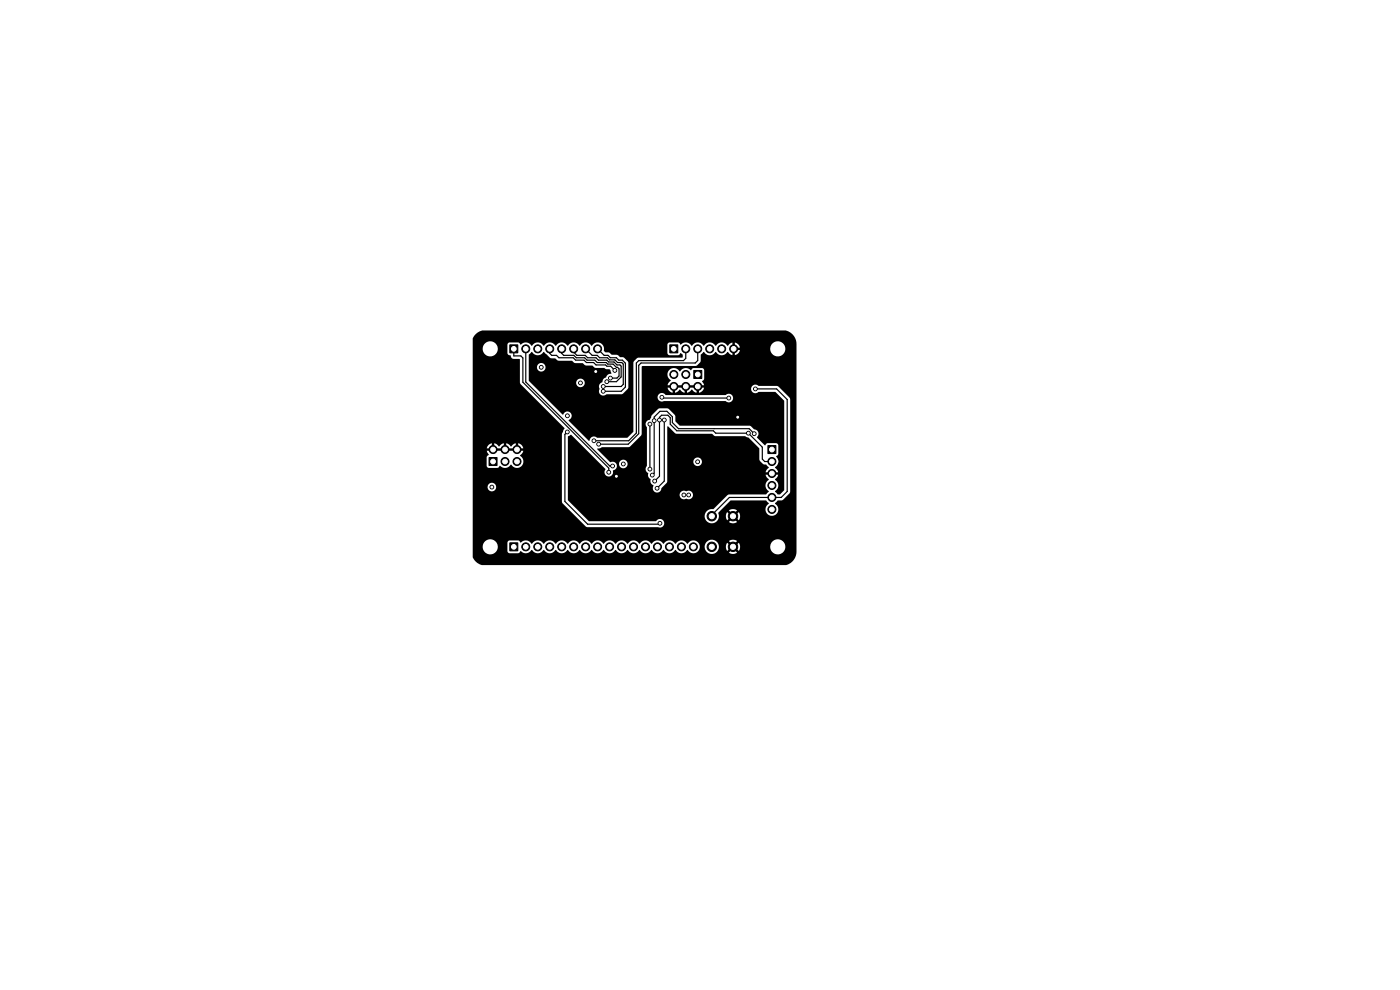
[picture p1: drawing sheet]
<svg xmlns="http://www.w3.org/2000/svg" width="297mm" height="210mm" viewBox="0 0 297 210" stroke-linecap="round" stroke-linejoin="round" font-family="sans-serif">
<g fill="#000" stroke="#000" stroke-width=".21">
<path d="M108.1 73.1h1.7v1.7h-1.7zM142.1 73.1h1.7v1.7h-1.7zM147.2 78.6h1.7v1.7h-1.7zM103.7 97.1h1.7v1.7h-1.7zM162.9 94.5h1.7v1.7h-1.7zM108.1 115.1h1.7v1.7h-1.7z"/>
<circle cx="111.5" cy="74" r=".85"/>
<circle cx="114.1" cy="74" r=".85"/>
<circle cx="114.8" cy="77.9" r=".4"/>
<circle cx="116.6" cy="74" r=".85"/>
<circle cx="119.2" cy="74" r=".85"/>
<circle cx="121.7" cy="74" r=".85"/>
<circle cx="124.2" cy="74" r=".85"/>
<circle cx="126.4" cy="78.8" r=".4"/>
<circle cx="126.8" cy="74" r=".85"/>
<circle cx="130.4" cy="78.6" r=".4"/>
<circle cx="143" cy="79.4" r=".85"/>
<circle cx="145.5" cy="74" r=".85"/>
<circle cx="145.5" cy="79.4" r=".85"/>
<circle cx="148" cy="74" r=".85"/>
<circle cx="150.6" cy="74" r=".85"/>
<circle cx="153.1" cy="74" r=".85"/>
<circle cx="155.6" cy="74" r=".85"/>
<circle cx="104.6" cy="95.4" r=".85"/>
<circle cx="107.1" cy="97.9" r=".85"/>
<circle cx="107.1" cy="95.4" r=".85"/>
<circle cx="109.7" cy="95.4" r=".85"/>
<circle cx="109.7" cy="97.9" r=".85"/>
<circle cx="120.4" cy="91.6" r=".4"/>
<circle cx="120.4" cy="88.2" r=".4"/>
<circle cx="123.1" cy="81.2" r=".4"/>
<circle cx="126" cy="93.5" r=".4"/>
<circle cx="127" cy="94.2" r=".4"/>
<circle cx="128" cy="82" r=".4"/>
<circle cx="128" cy="83" r=".4"/>
<circle cx="128.7" cy="81" r=".4"/>
<circle cx="129.5" cy="80.2" r=".4"/>
<circle cx="130" cy="98.9" r=".4"/>
<circle cx="132.2" cy="98.4" r=".4"/>
<circle cx="137.9" cy="99.5" r=".4"/>
<circle cx="137.9" cy="90" r=".4"/>
<circle cx="138.8" cy="89.2" r=".4"/>
<circle cx="139.9" cy="89.1" r=".4"/>
<circle cx="140.4" cy="84.3" r=".4"/>
<circle cx="140.9" cy="89.1" r=".4"/>
<circle cx="143" cy="82" r=".85"/>
<circle cx="145.5" cy="82" r=".85"/>
<circle cx="148" cy="98" r=".4"/>
<circle cx="148" cy="82" r=".85"/>
<circle cx="154.6" cy="84.4" r=".4"/>
<circle cx="156.5" cy="88.5" r=".4"/>
<circle cx="158.8" cy="91.9" r=".4"/>
<circle cx="160" cy="92" r=".4"/>
<circle cx="160.3" cy="82.5" r=".4"/>
<circle cx="163.8" cy="97.9" r=".85"/>
<circle cx="104.3" cy="103.3" r=".4"/>
<circle cx="111.5" cy="116" r=".85"/>
<circle cx="114.1" cy="116" r=".85"/>
<circle cx="116.6" cy="116" r=".85"/>
<circle cx="119.2" cy="116" r=".85"/>
<circle cx="121.7" cy="116" r=".85"/>
<circle cx="124.2" cy="116" r=".85"/>
<circle cx="126.8" cy="116" r=".85"/>
<circle cx="129.1" cy="100.2" r=".4"/>
<circle cx="129.3" cy="116" r=".85"/>
<circle cx="130.8" cy="101" r=".4"/>
<circle cx="131.9" cy="116" r=".85"/>
<circle cx="134.4" cy="116" r=".85"/>
<circle cx="136.9" cy="116" r=".85"/>
<circle cx="138.4" cy="100.8" r=".4"/>
<circle cx="138.9" cy="102.1" r=".4"/>
<circle cx="139.4" cy="103.6" r=".4"/>
<circle cx="139.5" cy="116" r=".85"/>
<circle cx="140" cy="111" r=".4"/>
<circle cx="142" cy="116" r=".85"/>
<circle cx="144.6" cy="116" r=".85"/>
<circle cx="145.1" cy="105" r=".4"/>
<circle cx="146.1" cy="105" r=".4"/>
<circle cx="147.1" cy="116" r=".85"/>
<circle cx="151" cy="116" r="1"/>
<circle cx="151" cy="109.5" r="1"/>
<circle cx="155.5" cy="116" r="1"/>
<circle cx="155.5" cy="109.5" r="1"/>
<circle cx="163.8" cy="103" r=".85"/>
<circle cx="163.8" cy="100.4" r=".85"/>
<circle cx="163.8" cy="105.5" r=".85"/>
<circle cx="163.8" cy="108.1" r=".85"/>
</g>
<g fill="none" stroke="#000" stroke-width=".25">
<path d="M109 74v1.5h1.5l.4 .4v5.2l18.2 18.2v.9M111.5 74v7l17.9 17.9h.6M116.6 74v1l.4 .4h1.1l.5 .5h3l.5 .5h1.8l.5 .5h1.5l.5 .5h2.1l.2 .3h.9l.8 .9M119.2 74v1l.4 .4h2.1l.5 .5h1.8l.5 .5h1.7l.5 .5h1.9l.3 .3h1.2l.7 .7h.2l.3 .3v1.6l-.4 .4h-1.4M121.7 74v.7l.7 .7h1.8l.5 .5h1.7l.5 .5h1.8l.4 .4h1.2l.6 .6h.6l.3 .3v2.3l-1 1h-2.1M124.2 74l1.4 1.4h1.1l.5 .5h1.7l.4 .4h1.1l.6 .6h.9l.3 .3v4.3l-.4 .5h-3.8M126.8 74l1.4 1.4h.8l.5 .5h1.3l.5 .5h.7l.7 .6v5.1l-.9 .9h-3.8M145.5 74v2l-.5 .5h-9.5l-.5 .5v14.9l-1.6 1.6h-7.4M148 74v2.5l-.5 .5h-11.5l-.5 .5v14.5l-2.2 2.2h-6.3M120.4 91.6l-.6 .5v14.3l4.9 4.8h15.1l.2-.2M137.9 90v9.5M140.4 84.3l.2 .1h14"/>
<path d="M140.9 89.1v13l-1.5 1.5M160 92l-1.1-1.1h-15l-1.3-1.3v-1.2l-1.1-1.1h-1.5l-1.2 1.2v11.9l-.4 .4M160.3 82.5h4.4l2.3 2.2v19.5l-1.3 1.3h-11l-3.7 3.7v.3M164.5 97.9h-2.3l-.5-.5v-2.5l-2.9-3h-7l-.5-.5h-7.7l-1.4-1.4v-1.4l-.5-.5h-1.3l-.5 .4v12.5l-1 1.1"/>
</g>
<path d="M100.8 71l.7-.6 .9-.3h64.3a2.97 2.97 0 0 1 2.3 2.9v44a2.95 2.95 0 0 1-2.3 2.9h-64.5a2.92 2.92 0 0 1-1.9-1.7v-2.3h2.1a1.6 1.6 0 0 0 2 1.7 1.6 1.6 0 0 0 .9-2.5h2.3v1.9l.4 .4h2l.5-.5a1.51 1.51 0 0 0 2.3-.3 1.49 1.49 0 0 0 2.6 0 1.49 1.49 0 0 0 2.5 0 1.49 1.49 0 0 0 2.5 0 1.49 1.49 0 0 0 2.6 0 1.49 1.49 0 0 0 2.5 0 1.49 1.49 0 0 0 2.6 0 1.49 1.49 0 0 0 2.5 0 1.49 1.49 0 0 0 2.5 0 1.49 1.49 0 0 0 2.6 0 1.49 1.49 0 0 0 2.5 0 1.49 1.49 0 0 0 2.6 0 1.49 1.49 0 0 0 2.5 0 1.49 1.49 0 0 0 2.5 0 1.4 1.4 0 0 0 1.6 .7 1.4 1.4 0 0 0 1.1-1.3h1v.2a1.51 1.51 0 0 0 1.6 1.3 1.51 1.51 0 0 0 1.4-1.5h1.5l.3 .9 .7-.7 .3 .3-.7 .7a1.51 1.51 0 0 0 1.8 0l-.7-.7 .3-.3 .7 .7 .3-1h6.4v.2a1.61 1.61 0 0 0 2.4 1.3 1.61 1.61 0 0 0 0-2.8 1.61 1.61 0 0 0-2.4 1.3h-6.4l-.3-.8-.7 .7-.3-.3 .7-.7a1.51 1.51 0 0 0-1.8 0l.7 .7-.3 .3-.7-.7-.3 .9h-1.5a1.51 1.51 0 0 0-1.5-1.5 1.51 1.51 0 0 0-1.5 1.5h-1l-.1-.2a1.42 1.42 0 0 0-1.1-1.2 1.42 1.42 0 0 0-1.5 .8 1.48 1.48 0 0 0-2.5 0 1.48 1.48 0 0 0-2.6 0 1.48 1.48 0 0 0-2.5 0 1.48 1.48 0 0 0-2.5 0 1.48 1.48 0 0 0-2.6 0 1.48 1.48 0 0 0-2.5 0 1.48 1.48 0 0 0-2.6 0 1.48 1.48 0 0 0-2.5 0 1.48 1.48 0 0 0-2.5 0 1.48 1.48 0 0 0-2.6 0 1.48 1.48 0 0 0-2.5 0 1.48 1.48 0 0 0-2.6 0 1.48 1.48 0 0 0-2.5 0 1.5 1.5 0 0 0-2.4-.3l-.5-.5h-1.9l-.4 .5h-2.3l-.1-.1a1.61 1.61 0 0 0-1.7-.5 1.61 1.61 0 0 0-1.1 1.4h-2.1v-12.6h3.1l.1 .2a.91 .91 0 0 0 1.4 .5 .91 .91 0 0 0-.2-1.5 .91 .91 0 0 0-1.3 .8h-3.1v-6.3h2.9v1.9l.4 .4h2l.5-.5a1.51 1.51 0 0 0 2.3-.3 1.41 1.41 0 0 0 2.3 .4 1.41 1.41 0 0 0-.4-2.3l.5-.4 .2-.6h-.9v-.5h.9l-.2-.6-.6-.4-.3-.1v.9h-.5v-.9l-.5 .2-.5 .5-.5-.5-.5-.2v.9h-.5v-.9l-.5 .2-.6 .5-.5-.5-.4-.2v.9h-.6v-.9a1.34 1.34 0 0 0-1 1.1h.9v.5h-.9l.4 .8-.5 .6h-2.9v-23.1h2.1v.2a1.6 1.6 0 0 0 2.1 1.4 1.6 1.6 0 0 0 .8-2.4h2.3v1.8a.57 .57 0 0 0 .7 .5l.1 .1a.63 .63 0 0 0 .5 .6l1.4 .1v4.9l.1 .4 9.4 9.3-.6 1.3v14.3l.1 .4 5.2 5h15.1a.93 .93 0 0 0 1.2-.4 .93 .93 0 0 0-.4-1.3 .93 .93 0 0 0-1.3 .5l-14.2-.1-4.4-4.4v-1.1h23.7a.97 .97 0 0 0 1.4 .8 .93 .93 0 0 0 1.4-.9 .93 .93 0 0 0-1.5-.7 .91 .91 0 0 0-1.3 .8h-23.7v-12.4l.7-.4 7.2 7.3a.95 .95 0 0 0 .6 1.6 .95 .95 0 0 0 1.1-1.3 .93 .93 0 0 0 .7-1.4h.5v.2a.91 .91 0 0 0 1.5 .5 .91 .91 0 0 0-.2-1.5 .91 .91 0 0 0-1.3 .8l-.6-.1a1.22 1.22 0 0 0-1.3-.3l-2.7-2.7v-.2l1-.2 5.9-.1 2.5-2.5v-2.3h.9l.2 .7v8.1a1.1 1.1 0 0 0 .3 1.7v.5l.3 .5a.51 .51 0 0 1 .2 .7l.6 .8a.93 .93 0 0 0 .5 1.5 .93 .93 0 0 0 1.2-1l1.2-1.3 .1-4.2h5.5a.91 .91 0 0 0 1.3 .8 .91 .91 0 0 0 .2-1.6 .91 .91 0 0 0-1.5 .6v.2h-5.5v-7.6l1.6 1.5 .3 .1h7.5l.8 .5h6.3l.7 .3 2.3 2.3v2.5l.8 .9a1.18 1.18 0 0 1 1.2 .6l-.7 1.1h.9v.5h-.9l.3 .6 .4 .4a1.49 1.49 0 0 0 0 2.6l-.6 .6h-8l-3.1 3.1a1.53 1.53 0 0 0-1.9 1.2 1.53 1.53 0 0 0 1.3 1.8 1.53 1.53 0 0 0 1.7-1.5h1.5l.3 .9 .7-.7 .3 .3-.7 .7a1.51 1.51 0 0 0 1.8 0l-.7-.7 .3-.3 .7 .7 .2-.4 .1-.7-.3-.7-.7 .7-.3-.3 .7-.7a1.51 1.51 0 0 0-1.8 0l.7 .7-.3 .3-.7-.7-.3 .9h-1.5l-.1-.8 2.6-2.5h7.5l.6 .7a1.39 1.39 0 0 0-.3 2.1 1.39 1.39 0 0 0 2.1-.1 1.39 1.39 0 0 0-.5-2.1l.6-.6 1.1-.2 1.4-1.3 .1-.4v-19.6l-.1-.4-2.5-2.4h-4a.93 .93 0 0 0-1.4-.1 .93 .93 0 0 0 0 1.4 .93 .93 0 0 0 1.4-.1l3.5 .1 1.9 1.8v18.9l-1 1h-.4l-.6-.7a1.49 1.49 0 0 0 0-2.5l.4-.4 .3-.6h-.9v-.5h.9l-.3-.6-.4-.4a1.62 1.62 0 0 0 .6-1.7l-.3-.7 .4-.5v-1.8l-.1-.4-.3-.1h-1.9l-.6 .5-1.6-1.7a.99 .99 0 0 0 .3-1.1 .99 .99 0 0 0-.9-.6l-1-.8h-14.8l-.9-.9-.2-1.4-1.2-1.2-.4-.2-1.8 .1-1.5 1.5a1.21 1.21 0 0 1-.9 1.1l-.3 .7h-.9v-5.7h3.4v.2a.93 .93 0 0 0 1.4 .6h13.1a.93 .93 0 0 0 1.3-.1 .93 .93 0 0 0-.1-1.3 .93 .93 0 0 0-1.3 .1h-12.7a.92 .92 0 0 0-1-.4 .92 .92 0 0 0-.7 .9h-3.4v-4.9h5.5l.2 .7 .5 .6-.4 .4-.3 .6h.9v.5h-.9a1.34 1.34 0 0 0 1.1 1.1v-.9h.5v.9l.5-.2 .5-.5 .5 .5 .5 .2v-.9h.5v.9l.5-.2 .6-.5 .5 .5 .5 .2v-.9h.5v.9l.8-.5 .3-.6h-.9v-.5h.9l-.5-.8 .5-.5-.1-2.1-.4-.2h-1.8l-.4 .2a.25 .25 0 0 1-.2 .2 .25 .25 0 0 1-.3-.2 1.49 1.49 0 0 0-2 .5 1.39 1.39 0 0 0-1.6-.7 1.39 1.39 0 0 0-1 1.3h-5.5l.1-1.7 .1-.1h11.4l.9-.8 .1-1.6 .5-.5a1.58 1.58 0 0 0 2.6-.1 1.48 1.48 0 0 0 2.6 0l.5 .5 .5 .2v-.9h.5v.9l.7-.3 .4-.7h-.9v-.4h7.3v.2a1.61 1.61 0 0 0 2.4 1.3 1.61 1.61 0 0 0 0-2.8 1.61 1.61 0 0 0-2.4 1.3h-7.3v-.2h.9a1.34 1.34 0 0 0-1.1-1v.9h-.5v-.9l-.5 .2-.5 .4a1.56 1.56 0 0 0-2.6 .1 1.49 1.49 0 0 0-2.5 0 1.49 1.49 0 0 0-2.6 0 1.51 1.51 0 0 0-2.3-.3l-.5-.5-2.1 .1-.2 .3v2l.4 .4h1.8l.7-.5 .3 .3-.1 .7h-9.3l-.9 .7-.1 .3-.1 14.7-1.2 1.3h-6.4a1 1 0 0 0-1-.2 1 1 0 0 0-.7 .8l-4.4-4.3a.97 .97 0 0 0 .7-1.2 .97 .97 0 0 0-1.2-.7l-.6 .6h-.2l-6.7-6.7h9.6v.2a.91 .91 0 0 0 1.5 .5 .91 .91 0 0 0-.2-1.5 .91 .91 0 0 0-1.3 .8h-9.6l-.4-.4v-2.9h1.7a.91 .91 0 0 0 1.3 .8 .91 .91 0 0 0 .2-1.5 .91 .91 0 0 0-1.5 .5v.2h-1.7v-2.6l.6-.6a1.58 1.58 0 0 0 2.6-.1l1.3 1.3 1.1 .1 .6 .5h2.9l.6 .5h1.7l.6 .5 1.5 .1 .6 .4h1.9l.4 .3h.7l.4 .9a1.36 1.36 0 0 0-1.3 .9 .99 .99 0 0 0-.6 .9l-.1 .1a1.17 1.17 0 0 0-.6 1.5 .93 .93 0 0 0 .4 1.2 .93 .93 0 0 0 1.2-.2h3.3l1.2-1.1 .1-.3v-5.2l-.1-.4-.9-.8-.8-.1-.6-.4-1.2-.1-.4-.4-.9-.1-.3-.3a1.41 1.41 0 0 0-.8-1.7 1.41 1.41 0 0 0-1.8 .7 1.49 1.49 0 0 0-2.5 0 1.49 1.49 0 0 0-2.6 0 1.49 1.49 0 0 0-2.5 0 1.49 1.49 0 0 0-2.6 0 1.49 1.49 0 0 0-2.5 0 1.51 1.51 0 0 0-2.4-.3l-.5-.5h-1.9l-.4 .5h-2.3l-.1-.1a1.61 1.61 0 0 0-1.7-.5 1.61 1.61 0 0 0-1.1 1.4h-2.1v-2.1zM105 95.1h1.7v.5h-1.7zM107.6 95.1h1.6v.5h-1.6zM143.4 81.7h1.7v.5h-1.7zM145.9 81.7h1.7v.5h-1.7z" fill="#000"/>
<g fill="#fff" stroke="#fff" stroke-width=".21">
<circle cx="123.1" cy="81.2" r=".2"/>
<circle cx="104.3" cy="103.3" r=".2"/>
<circle cx="145.1" cy="105" r=".2"/>
<circle cx="146.1" cy="105" r=".2"/>
<circle cx="148" cy="98" r=".2"/>
<circle cx="120.4" cy="88.2" r=".2"/>
<circle cx="114.8" cy="77.9" r=".2"/>
<circle cx="132.2" cy="98.4" r=".2"/>
<circle cx="130.8" cy="101" r=".2"/>
<circle cx="126.4" cy="78.8" r=".2"/>
<circle cx="156.5" cy="88.5" r=".2"/>
<circle cx="140" cy="111" r=".2"/>
<circle cx="120.4" cy="91.6" r=".2"/>
<circle cx="160.2" cy="82.5" r=".2"/>
<circle cx="128.7" cy="81" r=".2"/>
<circle cx="137.9" cy="90" r=".2"/>
<circle cx="137.9" cy="99.5" r=".2"/>
<circle cx="128" cy="83" r=".2"/>
<circle cx="128" cy="82" r=".2"/>
<circle cx="129.5" cy="80.2" r=".2"/>
<circle cx="140.4" cy="84.3" r=".2"/>
<circle cx="130.4" cy="78.6" r=".2"/>
<circle cx="154.6" cy="84.4" r=".2"/>
<circle cx="140.9" cy="89.1" r=".2"/>
<circle cx="139.4" cy="103.6" r=".2"/>
<circle cx="139.9" cy="89.1" r=".2"/>
<circle cx="138.9" cy="102.1" r=".2"/>
<circle cx="158.8" cy="91.9" r=".2"/>
<circle cx="138.8" cy="89.2" r=".2"/>
<circle cx="138.4" cy="100.8" r=".2"/>
<circle cx="160" cy="92" r=".2"/>
<circle cx="130" cy="98.9" r=".2"/>
<circle cx="129.1" cy="100.2" r=".2"/>
<circle cx="127" cy="94.2" r=".2"/>
<circle cx="126" cy="93.5" r=".2"/>
<circle cx="165" cy="116" r="1.35"/>
<circle cx="165" cy="74" r="1.35"/>
<circle cx="104" cy="74" r="1.35"/>
<circle cx="104" cy="116" r="1.35"/>
<circle cx="151" cy="116" r=".55"/>
<circle cx="151" cy="109.5" r=".55"/>
<circle cx="155.5" cy="116" r=".55"/>
<circle cx="155.5" cy="109.5" r=".55"/>
<circle cx="109" cy="74" r=".5"/>
<circle cx="111.5" cy="74" r=".5"/>
<circle cx="114.1" cy="74" r=".5"/>
<circle cx="116.6" cy="74" r=".5"/>
<circle cx="119.2" cy="74" r=".5"/>
<circle cx="121.7" cy="74" r=".5"/>
<circle cx="124.2" cy="74" r=".5"/>
<circle cx="126.8" cy="74" r=".5"/>
<circle cx="109" cy="116" r=".5"/>
<circle cx="111.5" cy="116" r=".5"/>
<circle cx="114.1" cy="116" r=".5"/>
<circle cx="116.6" cy="116" r=".5"/>
<circle cx="119.2" cy="116" r=".5"/>
<circle cx="121.7" cy="116" r=".5"/>
<circle cx="124.2" cy="116" r=".5"/>
<circle cx="126.8" cy="116" r=".5"/>
<circle cx="129.3" cy="116" r=".5"/>
<circle cx="131.9" cy="116" r=".5"/>
<circle cx="134.4" cy="116" r=".5"/>
<circle cx="136.9" cy="116" r=".5"/>
<circle cx="139.5" cy="116" r=".5"/>
<circle cx="142" cy="116" r=".5"/>
<circle cx="144.6" cy="116" r=".5"/>
<circle cx="147.1" cy="116" r=".5"/>
<circle cx="142.9" cy="74" r=".5"/>
<circle cx="145.5" cy="74" r=".5"/>
<circle cx="148" cy="74" r=".5"/>
<circle cx="150.6" cy="74" r=".5"/>
<circle cx="153.1" cy="74" r=".5"/>
<circle cx="155.6" cy="74" r=".5"/>
<circle cx="148" cy="79.4" r=".5"/>
<circle cx="148" cy="82" r=".5"/>
<circle cx="145.5" cy="79.4" r=".5"/>
<circle cx="145.5" cy="82" r=".5"/>
<circle cx="143" cy="79.4" r=".5"/>
<circle cx="143" cy="82" r=".5"/>
<circle cx="104.6" cy="97.9" r=".5"/>
<circle cx="104.6" cy="95.4" r=".5"/>
<circle cx="107.1" cy="97.9" r=".5"/>
<circle cx="107.1" cy="95.4" r=".5"/>
<circle cx="109.7" cy="97.9" r=".5"/>
<circle cx="109.7" cy="95.4" r=".5"/>
<circle cx="163.8" cy="95.4" r=".5"/>
<circle cx="163.8" cy="97.9" r=".5"/>
<circle cx="163.8" cy="100.4" r=".5"/>
<circle cx="163.8" cy="103" r=".5"/>
<circle cx="163.8" cy="105.5" r=".5"/>
<circle cx="163.8" cy="108.1" r=".5"/>
</g>
</svg>
